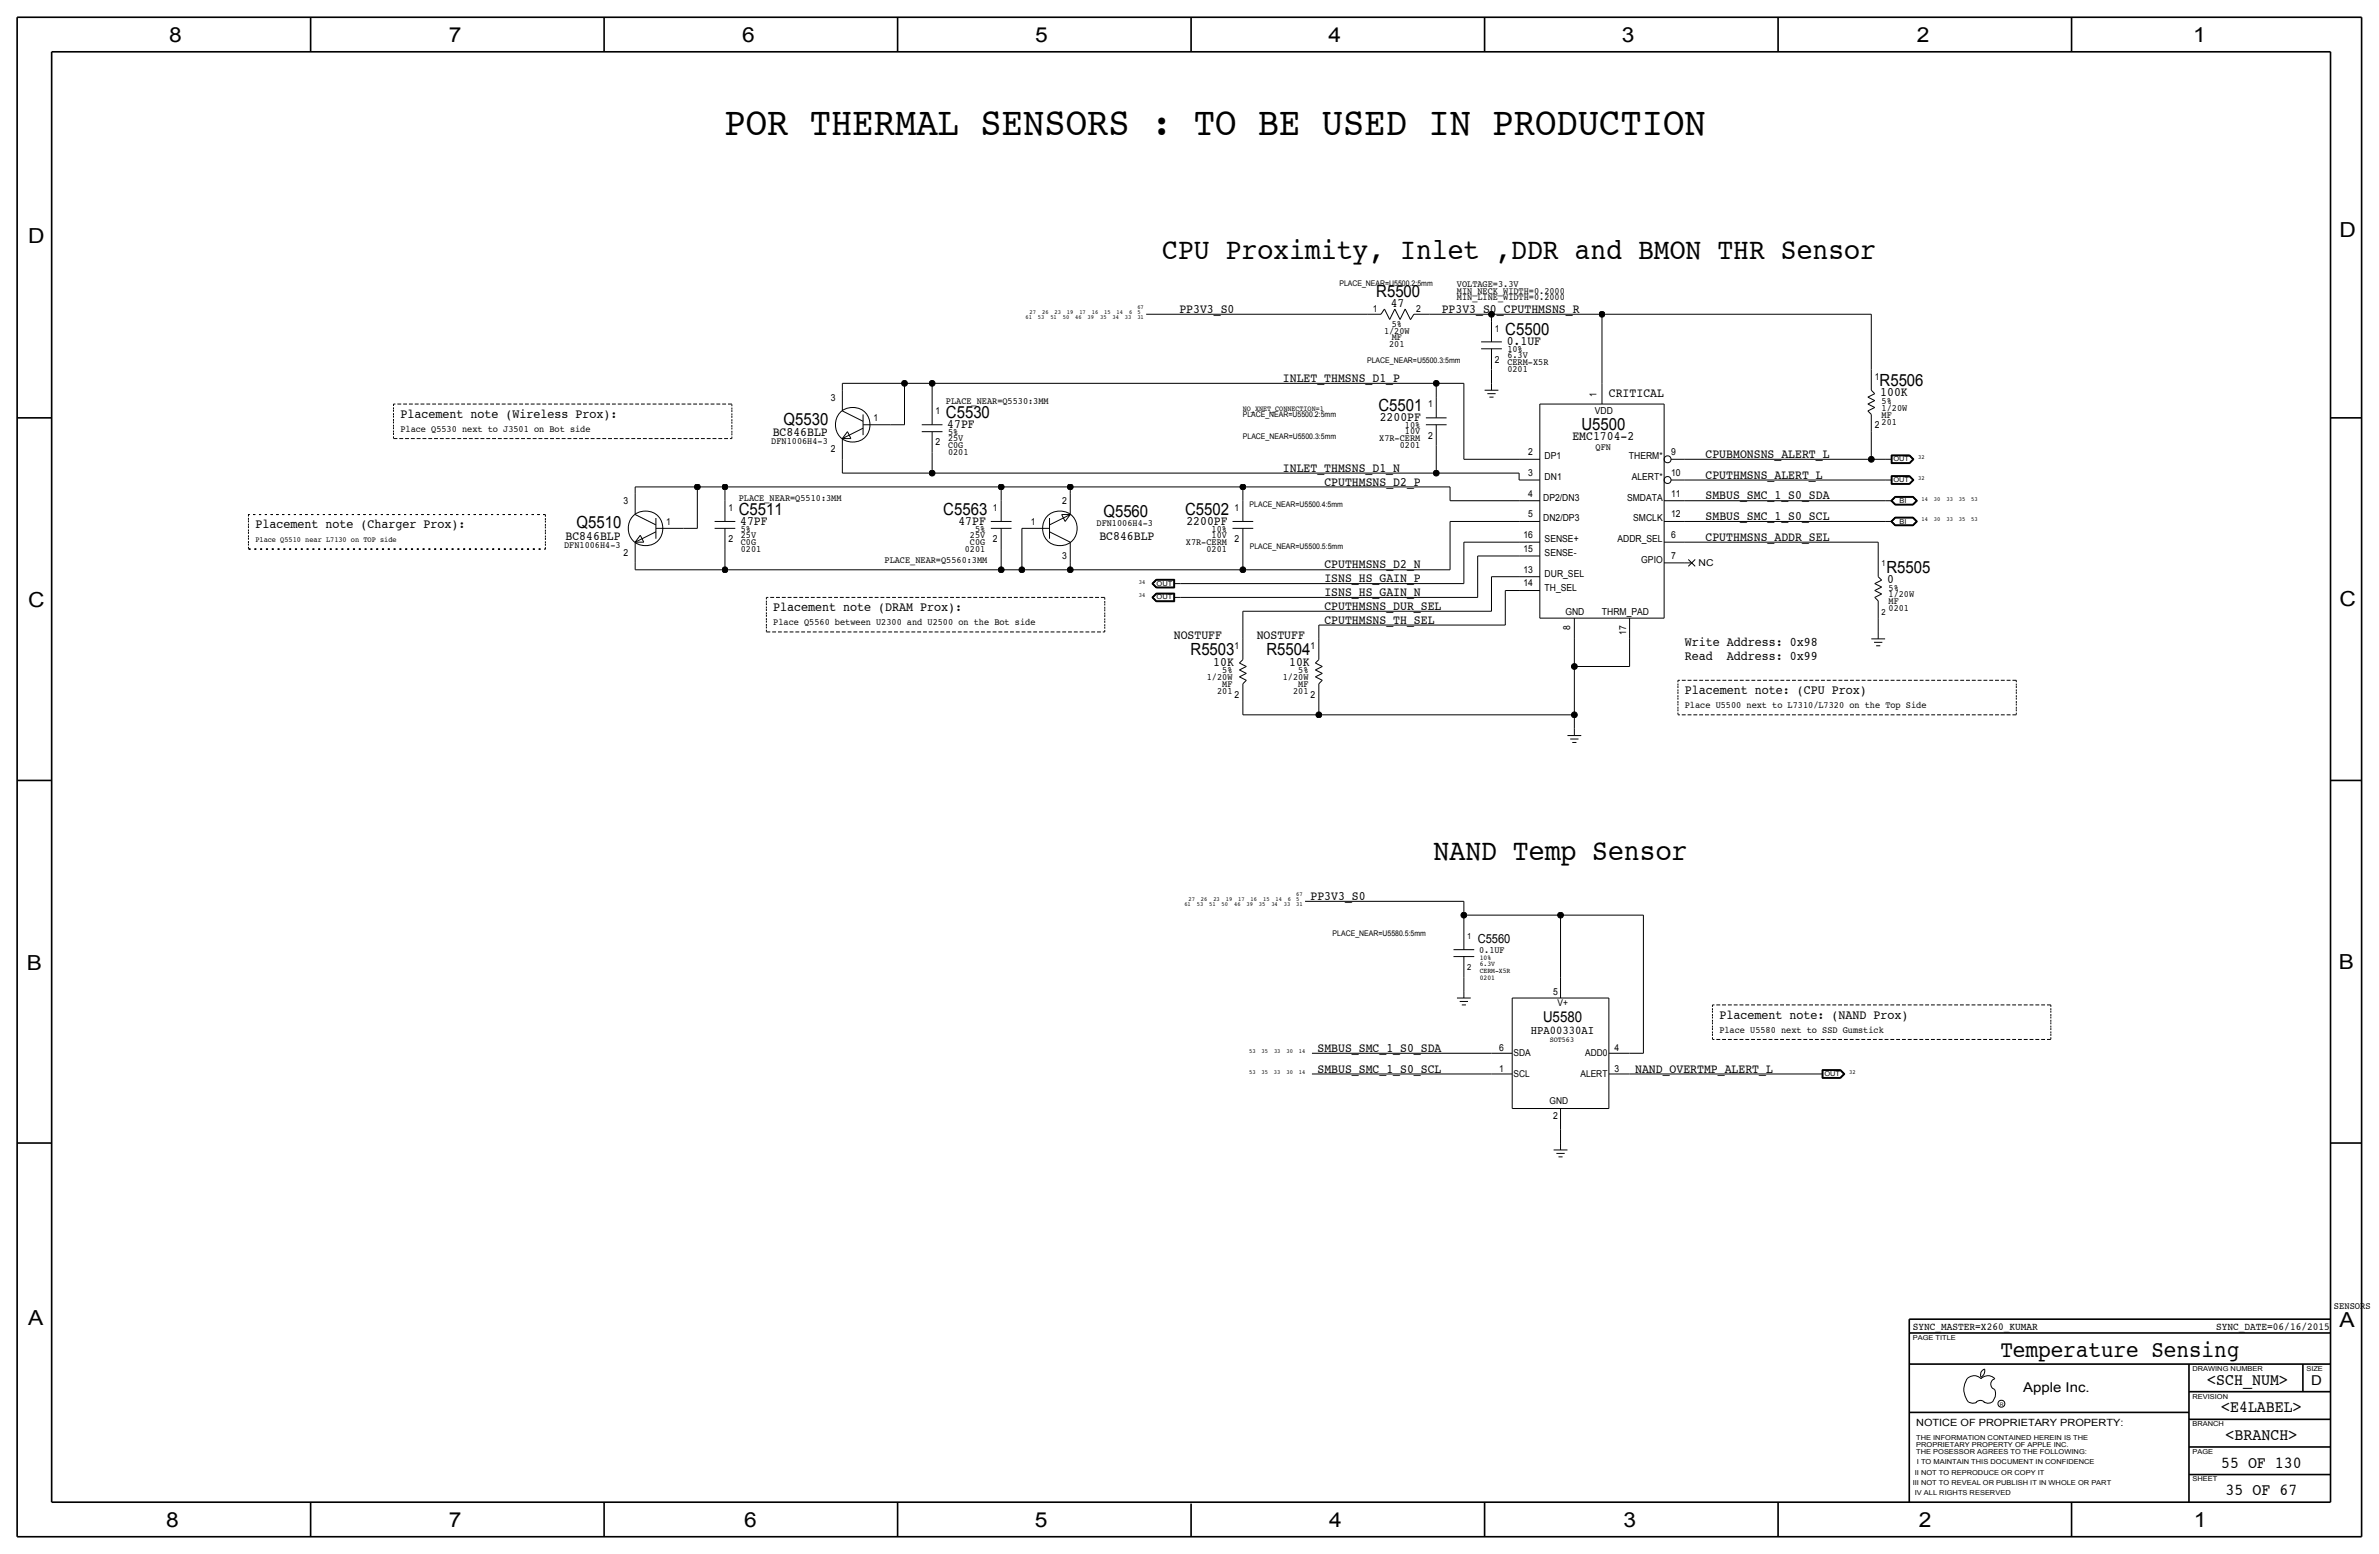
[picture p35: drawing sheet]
<svg xmlns="http://www.w3.org/2000/svg" width="875mm" height="572mm" viewBox="0 0 875 572" stroke-linecap="round" stroke-linejoin="round" font-family="sans-serif">
<defs><g id="words">
<text font-size="14.7" x="266.5" y="49.5">POR THERMAL SENSORS : TO BE USED IN PRODUCTION</text>
<g font-size="10.9">
<text x="427.5" y="95.3">CPU Proximity, Inlet ,DDR and BMON THR Sensor</text>
<text x="527.3" y="316.2">NAND Temp Sensor</text>
</g>
<text font-size="8.6" x="735.8" y="499.1">Temperature Sensing</text>
<g font-size="7.6">
<text x="62.2" y="15.5">8</text>
<text x="165" y="15.5">7</text>
<text x="273" y="15.5">6</text>
<text x="380.7" y="15.5">5</text>
<text x="488.6" y="15.5">4</text>
<text x="596.6" y="15.5">3</text>
<text x="705.1" y="15.5">2</text>
<text x="806.7" y="15.5">1</text>
<text x="10.4" y="89.4">D</text>
<text x="860.5" y="87.1">D</text>
<text x="10.4" y="223.3">C</text>
<text x="860.5" y="222.8">C</text>
<text x="9.8" y="356.6">B</text>
<text x="860.2" y="356.4">B</text>
<text x="10.4" y="487.4">A</text>
<text x="860.5" y="488.2">A</text>
<text x="61.2" y="561.6">8</text>
<text x="165" y="561.6">7</text>
<text x="273.8" y="561.6">6</text>
<text x="380.7" y="561.6">5</text>
<text x="488.9" y="561.6">4</text>
<text x="597.1" y="561.6">3</text>
<text x="705.8" y="561.6">2</text>
<text x="806.9" y="561.6">1</text>
</g>
<g font-size="6.2">
<text x="506.2" y="109.2">R5500</text>
<text x="553.7" y="123.2">C5500</text>
<text x="691.3" y="142">R5506</text>
<text x="347.9" y="153.7">C5530</text>
<text x="507" y="151.1">C5501</text>
<text x="288.2" y="156.2">Q5530</text>
<text x="581.6" y="158">U5500</text>
<text x="271.7" y="189.2">C5511</text>
<text x="347" y="189.2">C5563</text>
<text x="405.8" y="190">Q5560</text>
<text x="435.9" y="189.2">C5502</text>
<text x="212" y="194.3">Q5510</text>
<text x="693.9" y="210.6">R5505</text>
<text x="437.9" y="241">R5503</text>
<text x="465.8" y="241">R5504</text>
<text x="811.9" y="509.3">&lt;SCH_NUM&gt;</text>
<text x="817" y="519.4">&lt;E4LABEL&gt;</text>
<text x="818.6" y="529.6">&lt;BRANCH&gt;</text>
<text x="817" y="539.8">55 OF 130</text>
<text x="818.6" y="549.9">35 OF 67</text>
</g>
<text font-size="5.5" x="567.5" y="375.9">U5580</text>
<g font-size="5">
<text x="850.1" y="509.3">D</text>
<text x="744.2" y="511.8">Apple Inc.</text>
</g>
<g font-size="4.8">
<text x="147.3" y="153.7">Placement note (Wireless Prox):</text>
<text x="93.9" y="194.3">Placement note (Charger Prox):</text>
<text x="284.4" y="224.8">Placement note (DRAM Prox):</text>
<text x="619.7" y="237.5">Write Address: 0x98</text>
<text x="619.7" y="242.6">Read</text>
<text x="635.2" y="242.6">Address: 0x99</text>
<text x="619.7" y="255.3">Placement note: (CPU Prox)</text>
<text x="632.4" y="374.6">Placement note: (NAND Prox)</text>
</g>
<g font-size="4.7">
<text x="511.5" y="112.8">47</text>
<text x="433.8" y="115.1">PP3V3_S0</text>
<text x="530.3" y="115.1">PP3V3_S0_CPUTHMSNS_R</text>
<text x="554.2" y="127">0.1UF</text>
<text x="471.9" y="140.5">INLET_THMSNS_D1_P</text>
<text x="591.8" y="146.1">CRITICAL</text>
<text x="691.6" y="145.8">100K</text>
<text x="507.5" y="154.9">2200PF</text>
<text x="284.2" y="160.3">BC846BLP</text>
<text x="348.4" y="157.5">47PF</text>
<text x="578.3" y="161.8">EMC1704-2</text>
<text x="471.9" y="173.5">INLET_THMSNS_D1_N</text>
<text x="627.3" y="168.4">CPUBMONSNS_ALERT_L</text>
<text x="487.1" y="178.6">CPUTHMSNS_D2_P</text>
<text x="627.3" y="176">CPUTHMSNS_ALERT_L</text>
<text x="627.3" y="183.6">SMBUS_SMC_1_S0_SDA</text>
<text x="627.3" y="191.3">SMBUS_SMC_1_S0_SCL</text>
<text x="272.2" y="193">47PF</text>
<text x="352.5" y="193">47PF</text>
<text x="436.4" y="193">2200PF</text>
<text x="208" y="198.4">BC846BLP</text>
<text x="404.4" y="198.6">BC846BLP</text>
<text x="627.3" y="198.9">CPUTHMSNS_ADDR_SEL</text>
<text x="487.1" y="209">CPUTHMSNS_D2_N</text>
<text x="487.1" y="214.1">ISNS_HS_GAIN_P</text>
<text x="694.1" y="214.4">0</text>
<text x="487.1" y="219.2">ISNS_HS_GAIN_N</text>
<text x="487.1" y="224.3">CPUTHMSNS_DUR_SEL</text>
<text x="487.1" y="229.4">CPUTHMSNS_TH_SEL</text>
<text x="431.7" y="235">NOSTUFF</text>
<text x="462.2" y="235">NOSTUFF</text>
<text x="446.2" y="244.9">10K</text>
<text x="474.2" y="244.9">10K</text>
<text x="482" y="331">PP3V3_S0</text>
<text x="484.6" y="386.8">SMBUS_SMC_1_S0_SDA</text>
<text x="484.6" y="394.5">SMBUS_SMC_1_S0_SCL</text>
<text x="601.4" y="394.5">NAND_OVERTMP_ALERT_L</text>
</g>
<text font-size="4.6" x="543.5" y="346.7">C5560</text>
<text font-size="4.4" x="563.1" y="380.2">HPA00330AI</text>
<g font-size="3.9">
<text x="703.5" y="488.9">SYNC_MASTER=X260_KUMAR</text>
<text x="815.1" y="488.9">SYNC_DATE=06/16/2015</text>
</g>
<text font-size="3.7" x="704.8" y="524.5">NOTICE OF PROPRIETARY PROPERTY:</text>
<text font-size="3.6" x="858.5" y="481.3">SENSORS</text>
<g font-size="3.5">
<text x="535.9" y="105.4">VOLTAGE=3.3V</text>
<text x="535.9" y="108">MIN_NECK_WIDTH=0.2000</text>
<text x="535.9" y="110.5">MIN_LINE_WIDTH=0.2000</text>
<text x="504.9" y="114.8">1</text>
<text x="520.9" y="114.8">2</text>
<text x="509.1" y="122.7">1/20W</text>
<text x="511.9" y="125.2">MF</text>
<text x="511.9" y="120.1">5%</text>
<text x="549.9" y="121.9">1</text>
<text x="511" y="127.8">201</text>
<text x="554.4" y="129.5">10%</text>
<text x="554.4" y="131.8">6.3V</text>
<text x="549.9" y="133.4">2</text>
<text x="554.4" y="136.9">0201</text>
<text x="554.4" y="134.4">CERM-X5R</text>
<text x="689.6" y="139.7">1</text>
<text x="305.5" y="147.3">3</text>
<text x="347.9" y="148.6">PLACE_NEAR=Q5530:3MM</text>
<text x="525.2" y="149.9">1</text>
<text x="587.2" y="146" transform="rotate(-90 587.2 146)">1</text>
<text x="692.1" y="148.6">5%</text>
<text x="321.3" y="154.9">1</text>
<text x="344.1" y="152.4">1</text>
<text x="586.6" y="152.4">VDD</text>
<text x="692.1" y="153.7">MF</text>
<text x="692.1" y="151.1">1/20W</text>
<text x="147.3" y="158.8">Place Q5530 next to J3501 on Bot side</text>
<text x="348.7" y="160">5%</text>
<text x="516.8" y="157.5">10%</text>
<text x="516.8" y="159.8">10V</text>
<text x="525.2" y="161.3">2</text>
<text x="689.6" y="157.5">2</text>
<text x="692.1" y="156.2">201</text>
<text x="283.7" y="163.3">DFN1006H4-3</text>
<text x="305.5" y="166.4">2</text>
<text x="344.1" y="163.8">2</text>
<text x="348.7" y="164.8">C0G</text>
<text x="348.7" y="162.3">25V</text>
<text x="348.7" y="167.4">0201</text>
<text x="507.3" y="162.3">X7R-CERM</text>
<text x="514.9" y="164.8">0201</text>
<text x="562.1" y="167.4">2</text>
<text x="586.9" y="165.6">QFN</text>
<text x="614.6" y="167.4">9</text>
<text x="568.1" y="168.9">DP1</text>
<text x="599.1" y="168.9">THERM*</text>
<text x="562.1" y="175">3</text>
<text x="568.1" y="176.5">DN1</text>
<text x="600.2" y="176.5">ALERT*</text>
<text x="614.6" y="175">10</text>
<text x="229.3" y="185.4">3</text>
<text x="271.7" y="184.2">PLACE_NEAR=Q5510:3MM</text>
<text x="390.6" y="185.4">2</text>
<text x="562.1" y="182.6">4</text>
<text x="567.6" y="184.1">DP2/DN3</text>
<text x="598.4" y="184.2">SMDATA</text>
<text x="614.6" y="182.6">11</text>
<text x="267.9" y="188">1</text>
<text x="365.2" y="188">1</text>
<text x="454.1" y="188">1</text>
<text x="562.1" y="190.2">5</text>
<text x="567.6" y="191.8">DN2/DP3</text>
<text x="600.7" y="191.8">SMCLK</text>
<text x="614.6" y="190.2">12</text>
<text x="245.1" y="193">1</text>
<text x="272.5" y="195.6">5%</text>
<text x="272.5" y="197.9">25V</text>
<text x="356.7" y="197.9">25V</text>
<text x="358.6" y="195.6">5%</text>
<text x="379.2" y="193">1</text>
<text x="403.3" y="193.5">DFN1006H4-3</text>
<text x="445.6" y="197.9">10V</text>
<text x="445.6" y="195.6">10%</text>
<text x="560.3" y="197.9">16</text>
<text x="614.6" y="197.9">6</text>
<text x="207.5" y="201.4">DFN1006H4-3</text>
<text x="267.9" y="199.4">2</text>
<text x="272.5" y="200.4">C0G</text>
<text x="272.5" y="202.9">0201</text>
<text x="354.8" y="202.9">0201</text>
<text x="356.7" y="200.4">C0G</text>
<text x="365.2" y="199.4">2</text>
<text x="436.2" y="200.4">X7R-CERM</text>
<text x="443.7" y="202.9">0201</text>
<text x="454.1" y="199.4">2</text>
<text x="560.3" y="202.9">15</text>
<text x="568.1" y="199.4">SENSE+</text>
<text x="594.9" y="199.4">ADDR_SEL</text>
<text x="229.3" y="204.5">2</text>
<text x="325.4" y="207">PLACE_NEAR=Q5560:3MM</text>
<text x="390.6" y="205.7">3</text>
<text x="568.1" y="204.5">SENSE-</text>
<text x="603.7" y="207">GPIO</text>
<text x="614.6" y="205.5">7</text>
<text x="624.8" y="208.3">NC</text>
<text x="560.3" y="210.6">13</text>
<text x="560.3" y="215.6">14</text>
<text x="568.1" y="212.1">DUR_SEL</text>
<text x="568.1" y="217.2">TH_SEL</text>
<text x="694.6" y="217.2">5%</text>
<text x="694.6" y="219.7">1/20W</text>
<text x="575.8" y="226.1">GND</text>
<text x="589.2" y="226.1">THRM_PAD</text>
<text x="694.6" y="222.3">MF</text>
<text x="694.6" y="224.8">0201</text>
<text x="284.4" y="229.9">Place Q5560 between U2300 and U2500 on the Bot side</text>
<text x="577.5" y="231.6" transform="rotate(-90 577.5 231.6)">8</text>
<text x="598.1" y="233.4" transform="rotate(-90 598.1 233.4)">17</text>
<text x="454.1" y="238.8">1</text>
<text x="482.1" y="238.8">1</text>
<text x="443.9" y="250.2">1/20W</text>
<text x="449.6" y="247.6">5%</text>
<text x="471.8" y="250.2">1/20W</text>
<text x="477.5" y="247.7">5%</text>
<text x="447.7" y="255.3">201</text>
<text x="449.6" y="252.7">MF</text>
<text x="454.1" y="256.5">2</text>
<text x="475.6" y="255.3">201</text>
<text x="477.5" y="252.7">MF</text>
<text x="482.1" y="256.5">2</text>
<text x="619.7" y="260.4">Place U5500 next to L7310/L7320 on the Top Side</text>
<text x="544" y="350.5">0.1UF</text>
<text x="571.2" y="365.8">5</text>
<text x="572.9" y="370.1">V+</text>
<text x="632.4" y="379.7">Place U5580 next to SSD Gumstick</text>
<text x="551.4" y="386.6">6</text>
<text x="556.7" y="388.4">SDA</text>
<text x="583" y="388.4">ADD0</text>
<text x="593.8" y="386.6">4</text>
<text x="551.4" y="394.2">1</text>
<text x="556.7" y="396">SCL</text>
<text x="581.3" y="396">ALERT</text>
<text x="593.8" y="394.2">3</text>
<text x="569.9" y="405.9">GND</text>
<text x="571.2" y="411.5">2</text>
</g>
<g font-size="3.1">
<text x="692.1" y="208.3">1</text>
<text x="692.1" y="226.1">2</text>
<text x="539.7" y="345.4">1</text>
<text x="539.7" y="356.9">2</text>
</g>
<g font-size="2.9">
<text x="492.7" y="105">PLACE_NEAR=U5500.2:5mm</text>
<text x="502.9" y="133.4">PLACE_NEAR=U5500.3:5mm</text>
<text x="457.1" y="153.3">PLACE_NEAR=U5500.2:5mm</text>
<text x="457.1" y="161.3">PLACE_NEAR=U5500.3:5mm</text>
<text x="459.6" y="186.3">PLACE_NEAR=U5500.4:5mm</text>
<text x="93.9" y="199.4">Place Q5510 near L7130 on TOP side</text>
<text x="459.7" y="201.9">PLACE_NEAR=U5500.5:5mm</text>
<text x="490.2" y="344.2">PLACE_NEAR=U5580.5:5mm</text>
</g>
<g font-size="2.8">
<text x="457.1" y="151.1">NO_XNET_CONNECTION=1</text>
<text x="570" y="383.3">SOT563</text>
</g>
<g font-size="2.6">
<text x="544.3" y="353.1">10%</text>
<text x="544.3" y="355.3">6.3V</text>
<text x="544.3" y="357.9">CERM-X5R</text>
<text x="544.3" y="360.4">0201</text>
</g>
<g font-size="2.5">
<text x="696.4" y="169.7">OUT</text>
<text x="696.4" y="177.3">OUT</text>
<text x="698.7" y="184.9">BI</text>
<text x="698.7" y="192.5">BI</text>
<text x="425.4" y="215.4">OUT</text>
<text x="425.4" y="220.5">OUT</text>
<text x="671" y="395.7">OUT</text>
<text x="703.5" y="492.8">PAGE TITLE</text>
<text x="806.4" y="504.2">DRAWING NUMBER</text>
<text x="848.3" y="504.2">SIZE</text>
<text x="806.4" y="514.4">REVISION</text>
<text x="806.4" y="524.5">BRANCH</text>
<text x="704.8" y="532.1">PROPRIETARY PROPERTY OF APPLE INC.</text>
<text x="704.8" y="529.6">THE INFORMATION CONTAINED HEREIN IS THE</text>
<text x="704.8" y="534.7">THE POSESSOR AGREES TO THE FOLLOWING:</text>
<text x="705.1" y="538.5">I TO MAINTAIN THIS DOCUMENT IN CONFIDENCE</text>
<text x="806.4" y="534.7">PAGE</text>
<text x="704.3" y="542.3">II NOT TO REPRODUCE OR COPY IT</text>
<text x="806.4" y="544.8">SHEET</text>
<text x="703.5" y="546.1">III NOT TO REVEAL OR PUBLISH IT IN WHOLE OR PART</text>
<text x="704.3" y="549.9">IV ALL RIGHTS RESERVED</text>
</g>
<g font-size="2.3">
<text x="418.3" y="113.7">67</text>
<text x="377.2" y="117.4">61</text>
<text x="378.7" y="115.6">27</text>
<text x="381.8" y="117.4">53</text>
<text x="383.3" y="115.6">26</text>
<text x="386.3" y="117.4">51</text>
<text x="387.9" y="115.6">23</text>
<text x="390.9" y="117.4">50</text>
<text x="392.4" y="115.6">19</text>
<text x="395.5" y="117.4">46</text>
<text x="397" y="115.6">17</text>
<text x="400.1" y="117.4">39</text>
<text x="401.6" y="115.6">16</text>
<text x="404.6" y="117.4">35</text>
<text x="406.2" y="115.6">15</text>
<text x="409.2" y="117.4">34</text>
<text x="410.7" y="115.6">14</text>
<text x="413.8" y="117.4">33</text>
<text x="415.3" y="115.6">6</text>
<text x="418.3" y="117.4">31</text>
<text x="418.3" y="115.6">5</text>
<text x="705.5" y="168.9">32</text>
<text x="705.5" y="176.5">32</text>
<text x="706.8" y="184.2">14</text>
<text x="711.3" y="184.2">30</text>
<text x="715.9" y="184.2">33</text>
<text x="720.5" y="184.2">35</text>
<text x="725.1" y="184.2">53</text>
<text x="706.8" y="191.8">14</text>
<text x="711.4" y="191.8">30</text>
<text x="715.9" y="191.8">33</text>
<text x="720.5" y="191.8">35</text>
<text x="725.1" y="191.8">53</text>
<text x="418.8" y="214.6">34</text>
<text x="418.8" y="219.7">34</text>
<text x="476.8" y="329.6">67</text>
<text x="435.6" y="333.3">61</text>
<text x="437.1" y="331.5">27</text>
<text x="440.2" y="333.3">53</text>
<text x="441.7" y="331.5">26</text>
<text x="444.8" y="333.3">51</text>
<text x="446.3" y="331.5">23</text>
<text x="449.3" y="333.3">50</text>
<text x="450.9" y="331.5">19</text>
<text x="453.9" y="333.3">46</text>
<text x="455.4" y="331.5">17</text>
<text x="458.5" y="333.3">39</text>
<text x="460" y="331.5">16</text>
<text x="463.1" y="333.3">35</text>
<text x="464.6" y="331.5">15</text>
<text x="467.6" y="333.3">34</text>
<text x="469.2" y="331.5">14</text>
<text x="472.2" y="333.3">33</text>
<text x="473.7" y="331.5">6</text>
<text x="476.8" y="333.3">31</text>
<text x="476.8" y="331.5">5</text>
<text x="459.5" y="387.4">53</text>
<text x="464" y="387.4">35</text>
<text x="468.6" y="387.4">33</text>
<text x="473.2" y="387.4">30</text>
<text x="477.7" y="387.4">14</text>
<text x="459.4" y="395">53</text>
<text x="464" y="395">35</text>
<text x="468.6" y="395">33</text>
<text x="473.2" y="395">30</text>
<text x="477.7" y="395">14</text>
<text x="680.1" y="395">32</text>
</g>
<text font-size="1.8" x="735.5" y="516.9">R</text>
</g></defs>
<g fill="none" stroke="#000" stroke-width=".37">
<path d="M421.6 115.6h81.3zM502.9 115.6h5zM509.2 113.6l-1.3 2zM509.2 113.6l1.9 3.9zM513 113.6l-1.9 3.9zM513 113.6l2 3.9zM516.8 113.6l-1.8 3.9zM516.8 113.6l2 3.9zM520 115.6l-1.2 2zM520 115.6h5.7zM525.7 115.6h22.9zM548.6 115.6h40.6z"/>
<path d="M548.6 115.6v2.5zM548.6 118.1v7.6zM589.2 115.6h99.1zM589.2 115.6v25.4zM688.3 115.6v20.3zM544.8 128.3h7.6zM544.8 125.7h7.6zM548.6 135.9v5.1zM548.6 128.3v7.6zM688.3 135.9v7.6zM309.8 141v2.5zM309.8 141h22.9z"/>
<path d="M309.8 143.5v7.6zM309.8 151.1l7.6 3.8zM311.7 158.8l-1.9 2.5zM311.7 158.7l1.3 2.6zM317.4 156.2h10.2zM317.4 152.4v7.6zM327.6 156.2h5.1zM332.7 141h10.1zM332.7 141v15.2zM339 158.8h7.7zM339 156.2h7.7zM342.8 141h185.5z"/>
<path d="M342.8 141v7.6zM342.8 148.6v7.6zM342.8 158.7v7.7zM524.5 153.7h7.6zM524.5 156.2h7.6zM528.3 141v5.1zM528.3 141h10.1zM528.3 146.1v7.6zM528.3 156.2v7.6zM538.4 141v27.9zM546 143.5h5.1zM547.1 144.8h3z"/>
<path d="M547.8 146.1h1.6zM548.6 141v2.5zM566.4 148.6h45.7zM566.4 148.6v78.7zM589.2 141v7.6zM612.1 148.6v78.7zM687 146.1l2.6-1.3zM687 151.1l2.6-1.2zM687 148.6l2.6-1.3zM687 151.1l1.3 1.3zM687 148.6l2.6 1.3zM687 146.1l2.6 1.2z"/>
<path d="M688.3 143.5l1.3 1.3zM688.3 158.8v10.1zM688.3 152.4v6.4zM233.6 179.1h22.9zM233.6 179.1v2.5zM256.5 179.1h10.1zM256.5 179.1v15.2zM266.6 179.1h101.6zM266.6 179.1v5.1zM309.8 174h33zM309.8 168.9v5.1zM309.8 161.3v7.6z"/>
<path d="M309.8 161.3h3.2zM309.8 161.3l7.6-3.8zM342.8 174h185.5zM342.8 166.4v7.6zM368.2 179.1h25.4zM368.2 179.1v5.1zM393.6 179.1h63.5zM393.6 179.1v2.5zM457.1 179.1h76.2zM457.1 179.1v5.1zM528.3 174h30.4zM528.3 163.8v10.2z"/>
<path d="M533.3 179.1v5.1zM538.4 168.9h20.3zM558.7 174v2.5zM558.7 176.5h7.7zM558.7 168.9h7.7zM614.6 176.5h5.1zM614.6 168.9h5.1zM619.7 176.5h73.7zM619.7 168.9h68.6zM688.3 168.9h5.1zM693.4 176.5h2.5zM693.4 168.9h2.5z"/>
<path d="M695.6 178.1h6.8zM695.6 175v3.1zM695.6 170.5h6.8zM695.6 167.3v3.2zM695.6 175h6.8zM695.6 167.3h6.8zM695.7 175.1v2.9zM695.7 178h6.7zM695.7 167.4v3zM695.7 170.4h6.7zM695.7 175.1h6.7zM695.7 167.4h6.7z"/>
<path d="M695.8 175.2v2.7zM695.8 177.9h6.5zM695.8 167.5v2.8zM695.8 170.3h6.5zM695.8 175.2h6.5zM695.8 167.5h6.5zM695.9 175.3h6.4zM695.9 175.3v2.5zM695.9 177.8h6.4zM695.9 167.6h6.4zM695.9 167.6v2.6zM695.9 170.2h6.4z"/>
<path d="M702.3 175.3l1.2 1.2zM702.3 167.6l1.2 1.3zM702.3 177.8l1.2-1.3zM702.3 170.2l1.2-1.3zM702.3 175.2l1.4 1.3zM702.3 167.5l1.4 1.4zM702.4 178l1.4-1.5zM702.4 170.4l1.4-1.5zM702.4 175.1l1.4 1.4zM702.4 167.4l1.4 1.5zM702.4 175l1.6 1.5zM702.4 167.3l1.6 1.6z"/>
<path d="M703.7 176.5l-1.4 1.4zM703.7 168.9l-1.4 1.4zM704 176.5l-1.6 1.6zM704 168.9l-1.6 1.6zM233.6 181.6v7.6zM233.6 199.4v7.6zM233.6 199.4h3.2zM233.6 199.4l7.6-3.8zM233.6 189.2l7.6 3.8zM235.5 196.9l-1.9 2.5zM235.5 196.8l1.3 2.6zM241.2 194.3h10.2z"/>
<path d="M241.2 190.5v7.6zM251.4 194.3h5.1zM262.8 194.3h7.7zM262.8 191.8h7.7zM266.6 184.2v7.6zM266.6 194.3v7.6zM364.4 191.8h7.7zM364.4 194.3h7.7zM368.2 184.2v7.6zM368.2 194.3v7.6zM375.9 194.3v15.3zM375.9 194.3h10.1z"/>
<path d="M386 195.6l7.6 3.8zM386 193l7.6-3.8zM386 190.5v7.6zM390.5 189.2h3.1zM390.5 189.2l1.3 2.6zM393.6 189.2l-1.8 2.6zM393.6 181.6v7.6zM393.6 199.4v7.6zM453.3 191.8h7.7zM453.3 194.3h7.7zM457.1 184.2v7.6zM457.1 194.3v7.6z"/>
<path d="M533.3 184.2h25.4zM533.3 191.8v17.7zM533.3 191.8h25.4zM538.4 199.4h20.3zM538.4 199.4v15.2zM558.7 184.2h7.7zM558.7 199.4h7.7zM558.7 191.8h7.7zM612.1 184.2h7.6zM612.1 191.8h7.6zM612.1 199.4h7.6zM619.7 184.2h73.7z"/>
<path d="M619.7 199.4h71.1zM619.7 191.8h73.7zM690.8 199.4v5.1zM693.4 191.8h2.5zM693.4 184.2h2.5zM695.5 191.8l1.5 1.5zM695.5 184.1l1.5 1.6zM695.5 191.8l1.5-1.6zM695.5 184.2l1.5-1.6zM695.6 191.8l1.5-1.5zM695.6 184.2l1.5-1.5zM695.6 191.8l1.5 1.4z"/>
<path d="M695.6 184.2l1.5 1.4zM695.8 191.8l1.3 1.3zM695.8 184.1l1.3 1.4zM695.9 191.8l1.3 1.2zM695.9 184.1l1.3 1.3zM695.9 191.8l1.3-1.3zM695.9 184.2l1.3-1.3zM697 193.3h6.7zM697 185.7h6.7zM697 190.2h6.7zM697 182.6h6.7zM697.1 190.3h6.5z"/>
<path d="M697.1 182.7h6.5zM697.1 193.2h6.5zM697.1 185.6h6.5zM697.1 190.4l-1.3 1.4zM697.1 182.8l-1.3 1.4zM697.1 190.4h6.5zM697.1 182.8h6.5zM697.1 193.1h6.5zM697.1 185.5h6.5zM697.2 193h6.3zM697.2 190.5h6.3zM697.2 185.4h6.3z"/>
<path d="M697.2 182.9h6.3zM703.5 190.5l1.3 1.3zM703.5 182.9l1.3 1.3zM703.5 193l1.3-1.2zM703.5 185.4l1.3-1.3zM703.6 190.4l1.4 1.4zM703.6 182.8l1.4 1.4zM703.6 185.5l1.4-1.4zM703.6 193.2l1.5-1.4zM703.6 185.6l1.5-1.4zM703.6 190.3l1.5 1.5zM703.6 182.7l1.5 1.5z"/>
<path d="M703.7 190.2l1.6 1.6zM703.7 182.6l1.6 1.6zM703.7 193.3l1.6-1.5zM703.7 185.7l1.6-1.6zM705 191.8l-1.4 1.3zM233.6 207v2.6zM233.6 209.6h33zM266.6 201.9v7.7zM266.6 209.6h101.6zM368.2 201.9v7.7zM368.2 209.6h7.7zM375.9 209.6h17.7z"/>
<path d="M393.6 209.6h63.5zM393.6 207v2.6zM423.7 219.7l1.5 1.6zM423.7 214.6l1.5 1.6zM423.7 219.7l1.5-1.6zM423.7 214.6l1.5-1.5zM423.8 219.7l1.5-1.5zM423.8 214.6l1.5-1.4zM423.8 219.7l1.5 1.5zM423.8 214.6l1.5 1.5zM424 219.7l1.3-1.4zM424 214.6l1.3-1.3z"/>
<path d="M424 219.7l1.3 1.4zM424 214.6l1.3 1.4zM424.1 219.7l1.3 1.3zM424.1 214.6l1.3 1.3zM424.1 219.7l1.3-1.3zM424.1 214.6l1.3-1.2zM425.2 218.1h6.9zM425.2 213.1h6.9zM425.2 216.2h6.9zM425.3 218.2h6.7zM425.3 213.2h6.7zM425.3 216.1h6.7z"/>
<path d="M425.3 218.3h6.6zM425.3 213.3h6.6zM425.3 216h6.6zM425.4 218.4h6.3zM425.4 213.4h6.3zM425.4 215.9h6.3zM431.7 218.4v2.6zM431.7 213.4v2.5zM431.7 219.7h2.6zM431.7 214.6h2.6zM431.9 218.3v2.8zM431.9 213.3v2.7z"/>
<path d="M432 218.2v3zM432 213.2v2.9zM432.1 218.1v3.2zM432.1 213.1v3.1zM434.3 214.6h104.1zM434.3 219.7h109.2zM457.1 209.6h76.2zM457.1 201.9v7.7zM543.5 204.5h15.2zM543.5 204.5v15.2zM548.6 212.1h10.1zM548.6 212.1v12.7z"/>
<path d="M553.7 217.2h5zM553.7 217.2v12.7zM558.7 217.2h7.7zM558.7 212.1h7.7zM558.7 204.5h7.7zM612.1 207h7.6zM619.7 207h2.5zM621 208.3l2.5-2.6zM621 205.7l2.5 2.6zM689.6 214.6l2.5-1.2zM689.6 219.7l2.5-1.3zM689.6 217.2l2.5-1.3z"/>
<path d="M689.6 219.7l1.2 1.3zM689.6 217.2l2.5 1.2zM689.6 214.6l2.5 1.3zM690.8 212.1l1.3 1.3zM690.8 204.5v7.6zM425.2 221.3h6.9zM425.3 221.2h6.7zM425.3 221.1h6.6zM425.4 221h6.3zM457.1 224.8v10.2zM457.1 234.9v7.7zM457.1 224.8h91.5z"/>
<path d="M485.1 229.9h68.6zM485.1 229.9v5zM485.1 234.9v7.7zM566.4 227.3h45.7zM579.1 234.9v10.2zM579.1 227.3v7.7zM599.4 235v10.1zM599.4 227.3v7.7zM688.3 235h5.1zM689.3 236.2h3.1zM690.1 237.5h1.5zM690.8 227.3v5.1z"/>
<path d="M690.8 232.4v2.5zM690.8 221v6.3zM455.9 243.8l1.2-1.2zM455.9 243.8l2.5 1.3zM455.9 248.9l2.5 1.3zM455.9 246.4l2.5 1.3zM455.9 248.9l2.5-1.2zM455.9 246.4l2.5-1.3zM457.1 257.8v5.1zM457.1 251.5v6.3zM458.4 250.2l-1.3 1.3zM483.8 248.9l2.6-1.2z"/>
<path d="M483.8 246.4l2.6-1.3zM483.8 243.8l1.3-1.2zM483.8 243.8l2.6 1.3zM483.8 248.9l2.6 1.3zM483.8 246.4l2.6 1.3zM485.1 257.8v5.1zM485.1 251.5v6.3zM486.4 250.2l-1.3 1.3zM579.1 245.1h20.3zM579.1 245.1v17.8zM457.1 262.9h28zM485.1 262.9h94z"/>
<path d="M576.5 270.5h5.1zM577.5 271.8h3.1zM578.3 273.1h1.5zM579.1 262.9v5.1zM579.1 268v2.5zM480 331.5h58.4zM538.4 331.5v5zM538.4 336.6h35.6zM538.4 336.6v5zM574 336.5v22.9zM574 336.6h30.5zM604.5 336.6v50.8z"/>
<path d="M534.6 351.8h7.6zM534.6 349.2h7.6zM538.4 359.4v5.1zM538.4 341.6v7.7zM538.4 351.8v7.6zM574 359.4v7.6zM535.9 367h5.1zM536.9 368.3h3.1zM537.7 369.6h1.5zM538.4 364.5v2.5zM556.2 367v40.7zM556.2 367h35.6z"/>
<path d="M591.8 367v40.7zM482.5 395h66.1zM482.5 387.4h66.1zM548.6 387.4h7.6zM548.6 395h7.6zM591.8 387.4h7.6zM591.8 395h7.6zM599.4 387.4h5.1zM599.4 395h68.6zM668 395h2.5zM670.2 396.5h6.8zM670.2 393.4v3.1z"/>
<path d="M670.2 393.4h6.8zM670.3 393.5v2.9zM670.3 396.4h6.7zM670.3 393.5h6.7zM670.4 393.6v2.7zM670.4 396.3h6.5zM670.4 393.6h6.5zM670.5 393.7h6.4zM670.5 393.7v2.5zM670.5 396.2h6.4zM676.9 393.7l1.2 1.3zM676.9 396.2l1.2-1.2z"/>
<path d="M676.9 393.6l1.4 1.4zM677 396.4l1.4-1.4zM677 393.5l1.4 1.5zM677 393.4l1.6 1.6zM678.3 395l-1.4 1.3zM678.6 395l-1.6 1.5zM556.2 407.7h35.6zM574 415.3v5.1zM574 407.7v7.6zM571.4 422.9h5.1zM572.5 424.2h3zM573.2 425.5h1.6z"/>
<path d="M574 420.4v2.5zM724.1 515.6l.5 .2a2.67 2.67 0 0 0 2.5-.2M726.8 515.7a2.09 2.09 0 0 1 3.1 0M728.6 506.5a2.69 2.69 0 0 0 1.3-3 2.26 2.26 0 0 0-1.3 3M729.7 515.6l.4 .2a2.67 2.67 0 0 0 2.6-.2M733.7 511.1a4.5 4.5 0 0 1-1 4.6M733.8 511a2.08 2.08 0 0 1-1.6-2 2.08 2.08 0 0 1 1.6-2 3.4 3.4 0 0 0-5.1 0 3.6 3.6 0 0 0-3.9-.8 3.6 3.6 0 0 0-2.3 3.3 7.1 7.1 0 0 0 1.6 6.2"/>
<circle cx="313.6" cy="156.3" r="6.4"/>
<circle cx="613.4" cy="176.5" r="1.28"/>
<circle cx="613.4" cy="168.9" r="1.28"/>
<circle cx="237.4" cy="194.4" r="6.4"/>
<circle cx="389.8" cy="194.4" r="6.4"/>
<circle cx="736.1" cy="516.2" r="1.28"/>
</g>
<g fill="none" stroke="#000" stroke-width=".6" stroke-linecap="butt">
<path d="M6.3 6.4v558.7zM6.3 6.4h862.3zM19 19.1h838.2zM19 19.1v533.4zM114.2 6.4v12.7zM222.2 6.4v12.7zM330.1 6.4v12.7zM438.1 6.4v12.7zM546 6.4v12.7zM654 6.4v12.7zM761.9 6.4v12.7zM857.2 19.1v533.4z"/>
<path d="M868.6 6.4v558.7zM6.3 153.7h12.7zM857.2 153.7h11.4zM6.3 287h12.7zM857.2 287h11.4zM6.3 420.4h12.7zM857.2 420.4h11.4zM702.3 485.1h154.9zM702.3 490.2h154.9zM702.3 485.1v5.1zM702.3 490.2v62.3zM702.3 501.6h154.9z"/>
<path d="M702.3 519.4h102.8zM805.1 501.6v50.8zM805.1 511.8h52.1zM847 501.6v10.2zM805.1 522h52.1zM805.1 532.1h52.1zM19 552.5h838.2zM114.2 552.4v12.7zM222.2 552.5v12.7zM330.1 552.5v12.7zM438.1 553v12.1zM546 552.5v12.7z"/>
<path d="M654 552.5v12.7zM761.9 552.5v12.7zM805.1 542.3h52.1zM6.3 565.1h862.3z"/>
</g>
<g fill="none" stroke="#000" stroke-width=".37" stroke-dasharray=".7 1.4" stroke-linecap="butt">
<path d="M144.7 148.6v12.7zM144.7 148.6h124.5zM269.2 148.6v12.7zM144.7 161.3h124.5zM91.4 189.2v12.7zM91.4 189.2h109.2zM200.6 189.2v12.7zM91.4 201.9h109.2zM281.9 219.7h124.4zM281.9 219.7v12.7zM406.3 219.7v12.7zM281.9 232.4h124.4z"/>
<path d="M617.2 250.2v12.7zM617.2 250.2h124.4zM741.6 250.2v12.7zM617.2 262.9h124.4zM629.9 369.6v12.7zM629.9 369.6h124.4zM754.3 369.6v12.7zM629.9 382.3h124.4z"/>
</g>
<g fill="#000" stroke="#000" stroke-width=".37">
<circle cx="548.6" cy="115.6" r="1.07"/>
<circle cx="589.2" cy="115.6" r="1.07"/>
<circle cx="332.7" cy="141" r="1.07"/>
<circle cx="342.8" cy="141" r="1.07"/>
<circle cx="528.3" cy="141" r="1.07"/>
<circle cx="256.5" cy="179.1" r="1.07"/>
<circle cx="266.6" cy="179.1" r="1.07"/>
<circle cx="342.8" cy="174" r="1.07"/>
<circle cx="368.2" cy="179.1" r="1.07"/>
<circle cx="393.6" cy="179.1" r="1.07"/>
<circle cx="457.1" cy="179.1" r="1.07"/>
<circle cx="528.3" cy="174" r="1.07"/>
<circle cx="688.3" cy="168.9" r="1.07"/>
<circle cx="266.6" cy="209.5" r="1.07"/>
<circle cx="368.2" cy="209.5" r="1.07"/>
<circle cx="375.9" cy="209.5" r="1.07"/>
<circle cx="393.6" cy="209.5" r="1.07"/>
<circle cx="457.1" cy="209.5" r="1.07"/>
<circle cx="579.1" cy="245.1" r="1.07"/>
<circle cx="485.1" cy="262.9" r="1.07"/>
<circle cx="579.1" cy="262.9" r="1.07"/>
<circle cx="538.4" cy="336.5" r="1.07"/>
<circle cx="574" cy="336.5" r="1.07"/>
</g>
<use href="#words"/>
</svg>
